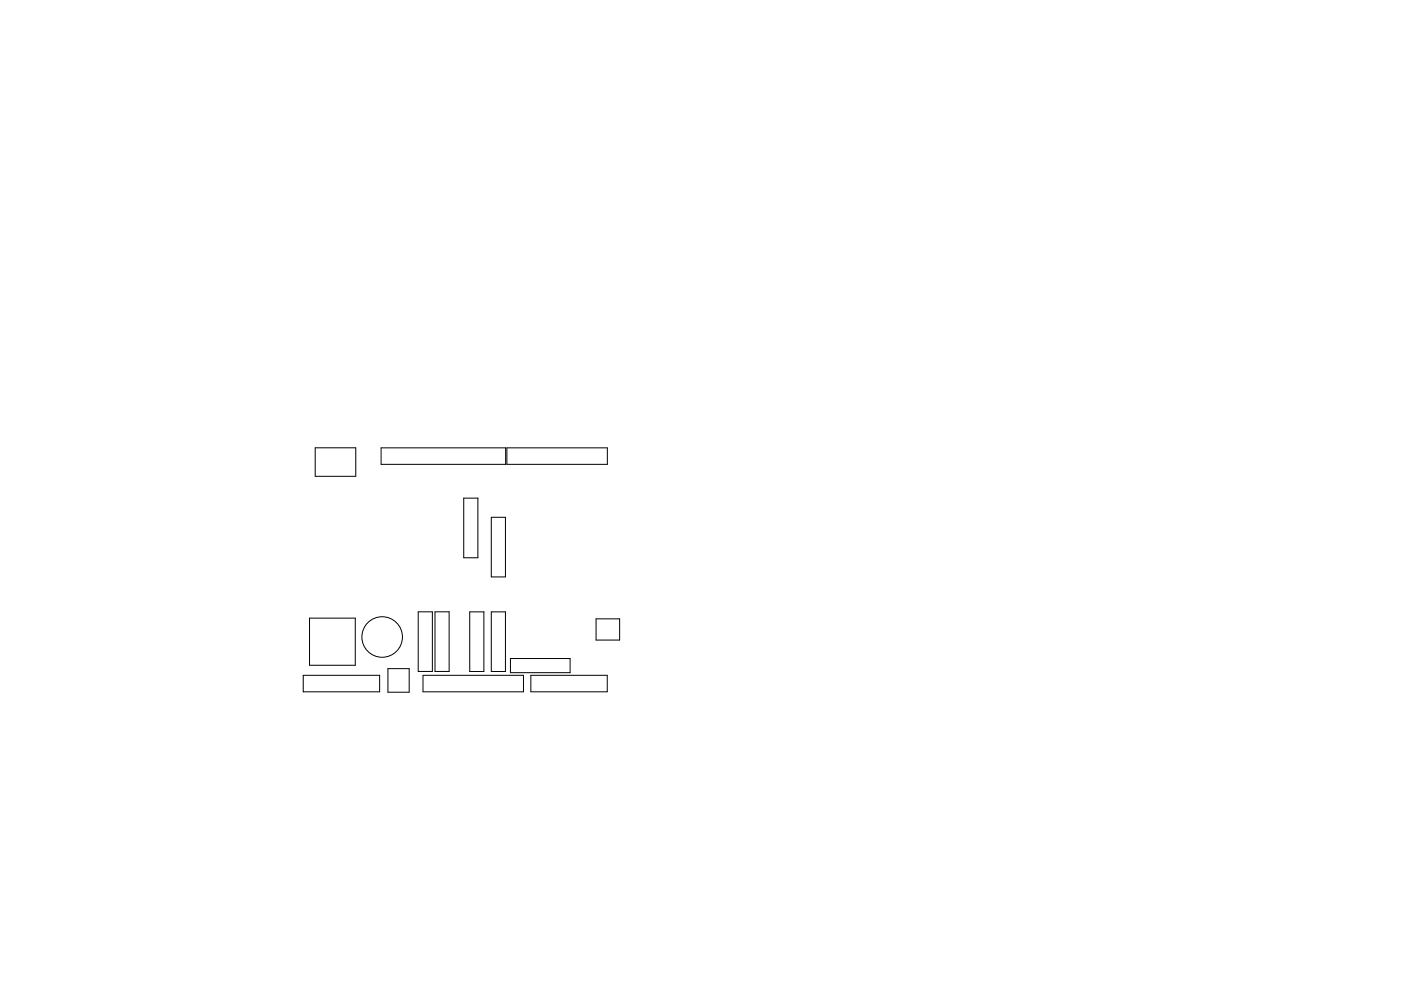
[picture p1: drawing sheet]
<svg xmlns="http://www.w3.org/2000/svg" width="297mm" height="210mm" viewBox="0 0 297 210" stroke-linecap="round" stroke-linejoin="round" font-family="sans-serif">
<g fill="none" stroke="#000" stroke-width=".21">
<path d="M66.8 95h8.6v6.1h-8.6zM80.8 95h26.4v3.5h-26.4zM107.5 95h21.3v3.5h-21.3zM98.3 105.7h3v12.6h-3zM104.2 109.8h3v12.6h-3zM65.6 131.1h9.7v10h-9.7zM88.7 129.8h3v12.7h-3zM92.2 129.8h3v12.7h-3zM99.6 129.8h3v12.7h-3zM104.2 129.8h3v12.7h-3zM108.2 139.7h12.7v3h-12.7zM126.4 131.3h5v4.5h-5z"/>
<path d="M64.3 143.3h16.2v3.5h-16.2zM82.3 141.9h4.5v5h-4.5zM89.7 143.3h21.3v3.5h-21.3zM112.5 143.3h16.3v3.5h-16.3z"/>
<circle cx="81" cy="135.2" r="4.3"/>
</g>
</svg>
